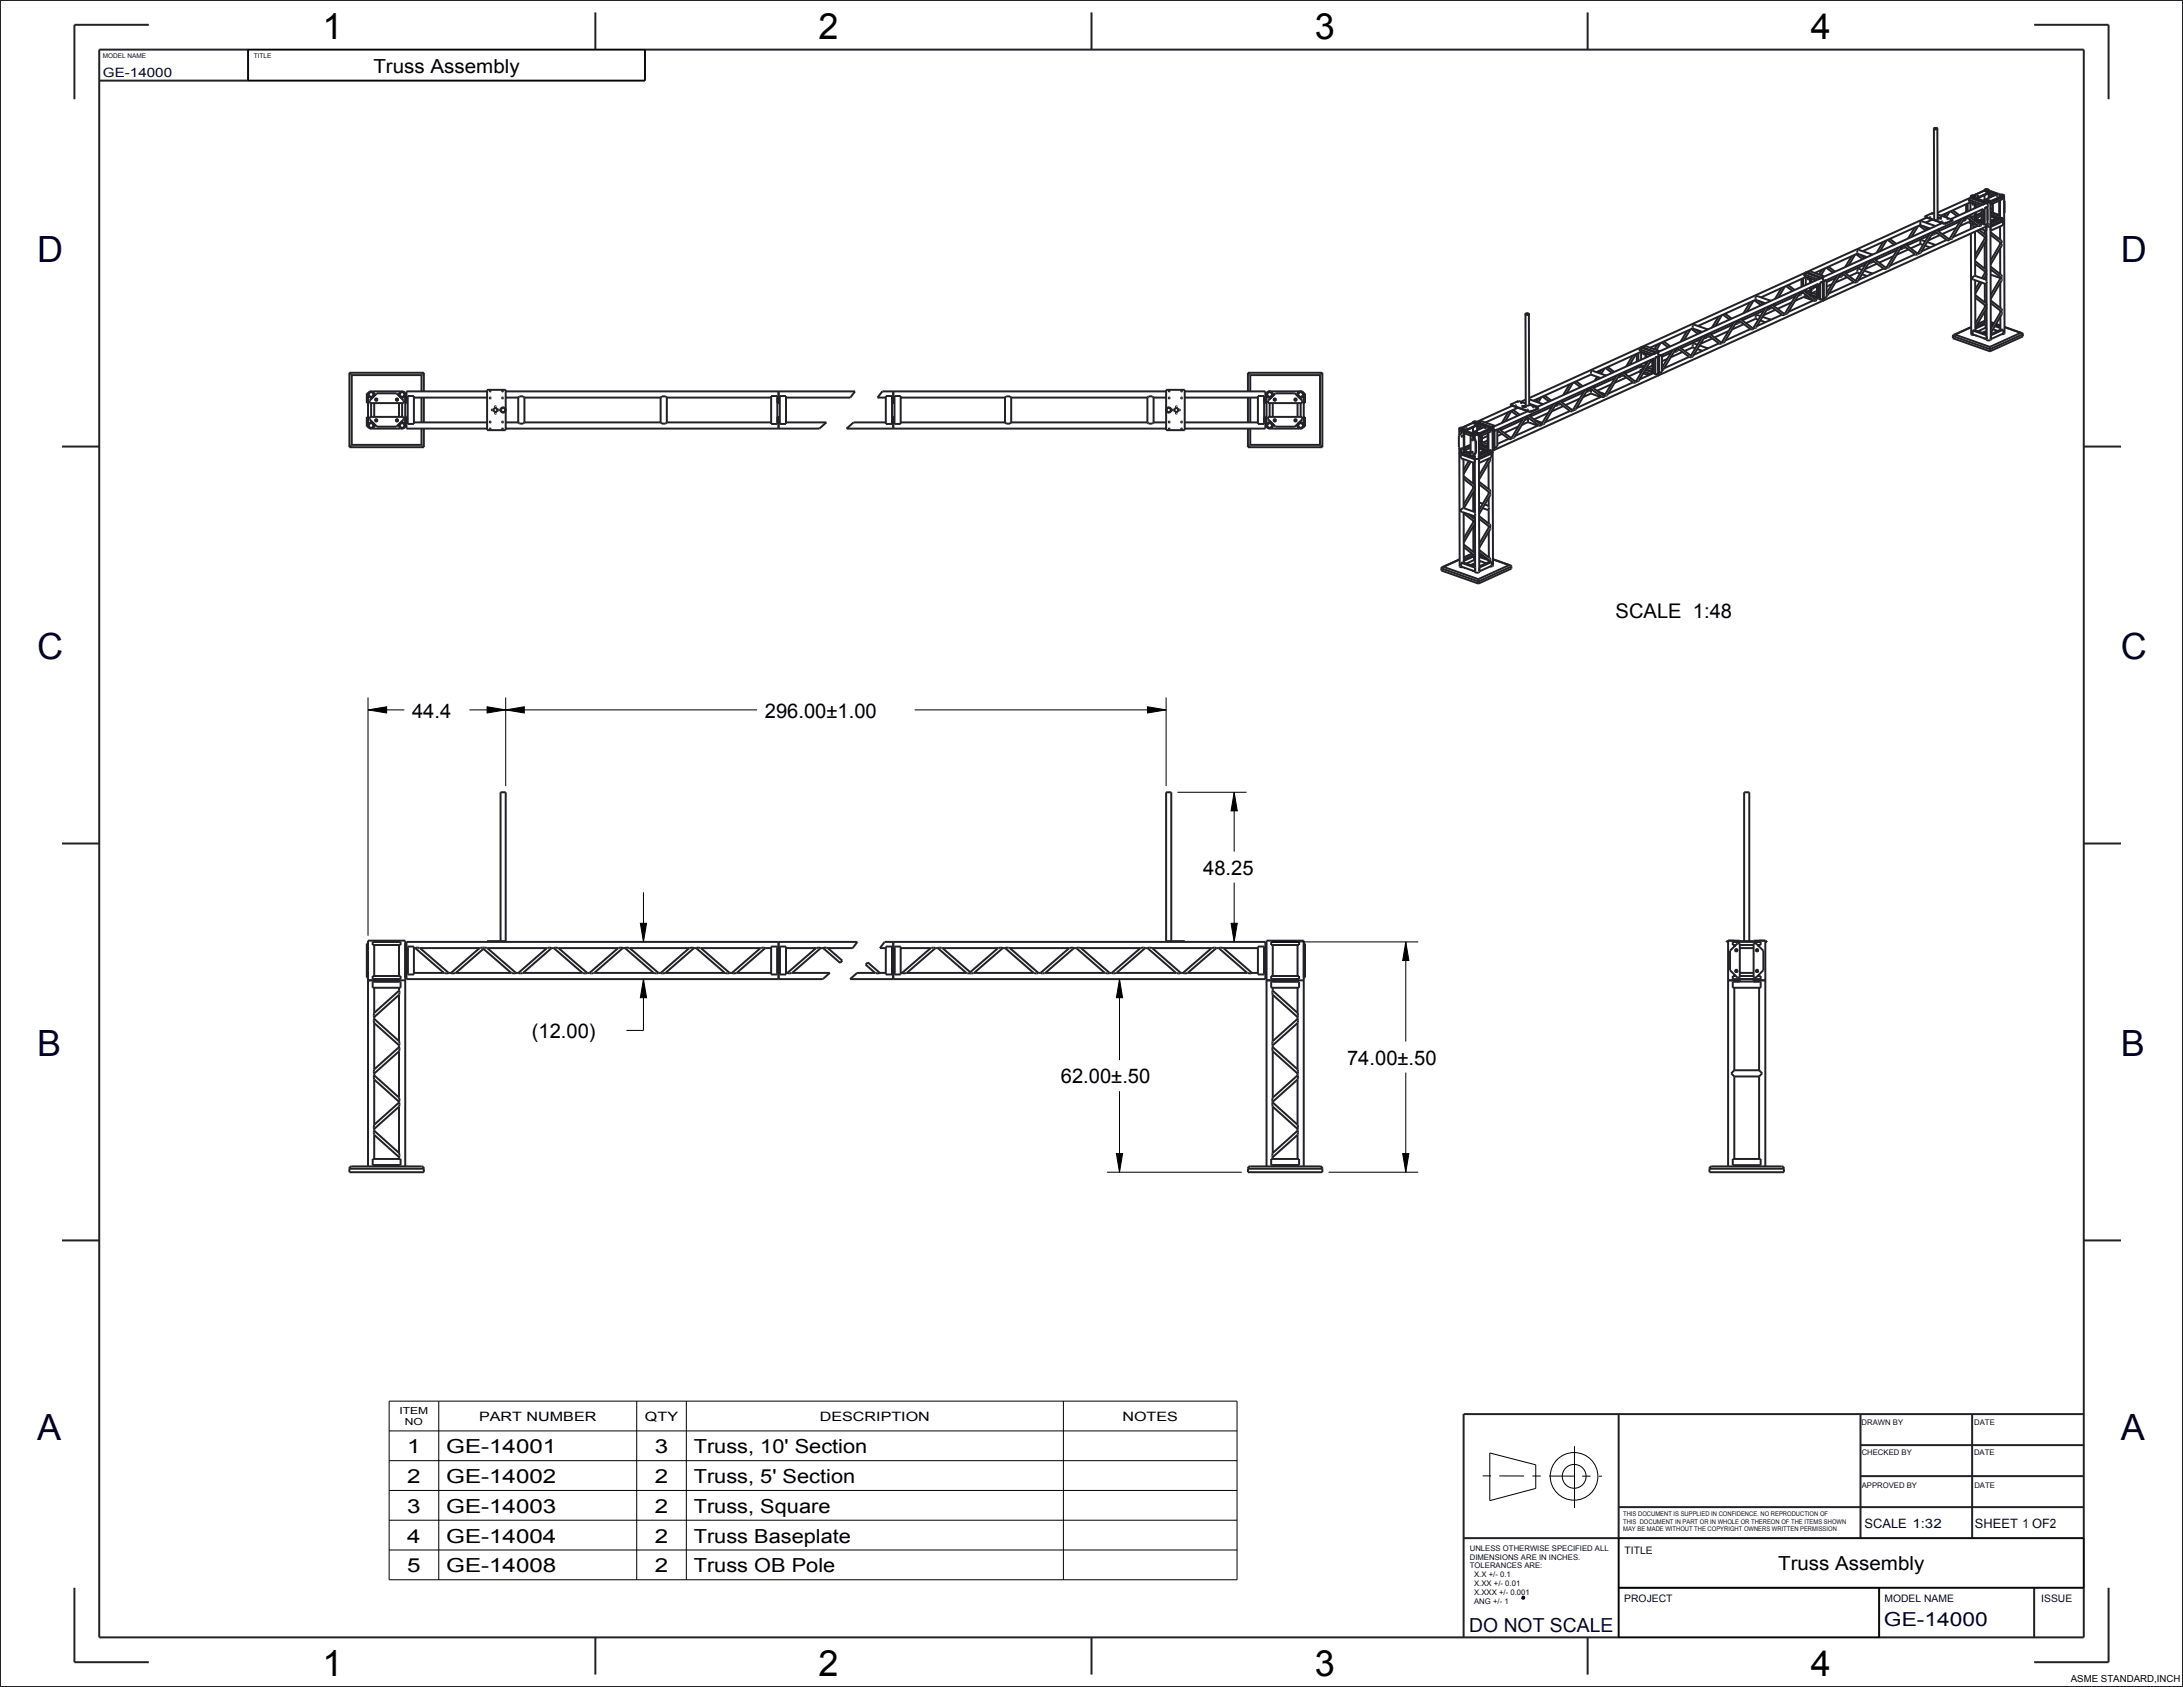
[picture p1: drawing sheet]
<svg xmlns="http://www.w3.org/2000/svg" width="559mm" height="432mm" viewBox="0 0 559 432" stroke-linecap="round" stroke-linejoin="round" font-family="sans-serif">
<defs><g id="words">
<g font-size="9.2">
<text x="82.5" y="9.9">1</text>
<text x="209.5" y="9.9">2</text>
<text x="336.5" y="9.9">3</text>
<text x="463.5" y="9.9">4</text>
<text x="82.5" y="429">1</text>
<text x="209.5" y="429">2</text>
<text x="336.5" y="429">3</text>
<text x="463.5" y="429">4</text>
</g>
<g font-size="9.2" fill="#003">
<text x="9.5" y="67.1">D</text>
<text x="542.9" y="67.1">D</text>
<text x="9.5" y="168.7">C</text>
<text x="542.9" y="168.7">C</text>
<text x="9.5" y="270.3">B</text>
<text x="542.9" y="270.3">B</text>
<text x="9.5" y="368.7">A</text>
<text x="542.9" y="368.7">A</text>
</g>
<g font-size="5.2">
<text x="413.6" y="158.1">SCALE 1:48</text>
<text x="105.5" y="183.7">44.4</text>
<text x="195.8" y="183.7">296.00±1.00</text>
<text x="308" y="223.9">48.25</text>
<text x="136.1" y="265.7">(12.00)</text>
<text x="344.8" y="272.5">74.00±.50</text>
<text x="271.6" y="277.3">62.00±.50</text>
</g>
<g font-size="5">
<text x="95.6" y="18.6">Truss Assembly</text>
<text x="104.2" y="372">1</text>
<text x="114.2" y="372">GE-14001</text>
<text x="167.6" y="372">3</text>
<text x="177.6" y="372">Truss, 10' Section</text>
<text x="104.2" y="379.6">2</text>
<text x="114.2" y="379.6">GE-14002</text>
<text x="167.6" y="379.6">2</text>
<text x="177.6" y="379.6">Truss, 5' Section</text>
<text x="104.2" y="387.2">3</text>
<text x="114.2" y="387.2">GE-14003</text>
<text x="167.6" y="387.2">2</text>
<text x="177.6" y="387.2">Truss, Square</text>
<text x="104.2" y="394.8">4</text>
<text x="114.2" y="394.8">GE-14004</text>
<text x="167.6" y="394.8">2</text>
<text x="177.6" y="394.8">Truss Baseplate</text>
<text x="455.2" y="402">Truss Assembly</text>
<text x="104.2" y="402.4">5</text>
<text x="114.2" y="402.4">GE-14008</text>
<text x="167.6" y="402.4">2</text>
<text x="177.6" y="402.4">Truss OB Pole</text>
</g>
<g font-size="5" fill="#003">
<text x="376.1" y="417.6">DO NOT SCALE</text>
<text x="482.2" y="416.2">GE-14000</text>
</g>
<g font-size="3.3" fill="#003">
<text x="26.3" y="19.8">GE-14000</text>
<text x="477.3" y="391">SCALE 1:32</text>
<text x="505.6" y="391.1">SHEET 1 OF2</text>
</g>
<g font-size="3.3">
<text x="122.6" y="363.7">PART NUMBER</text>
<text x="165.1" y="363.7">QTY</text>
<text x="209.8" y="363.7">DESCRIPTION</text>
<text x="287.3" y="363.7">NOTES</text>
</g>
<g font-size="2.6" fill="#003">
<text x="415.9" y="397.9">TITLE</text>
<text x="415.8" y="410.1">PROJECT</text>
<text x="482.4" y="410">MODEL NAME</text>
<text x="522.5" y="410.1">ISSUE</text>
</g>
<g font-size="2.5">
<text x="102.3" y="362">ITEM</text>
<text x="103.6" y="364.8">NO</text>
<text x="530.1" y="430.5">ASME STANDARD,INCH</text>
</g>
<g font-size="2" fill="#003">
<text x="476.5" y="364.7">DRAWN BY</text>
<text x="505.4" y="364.7">DATE</text>
<text x="476.5" y="372.5">CHECKED BY</text>
<text x="505.3" y="372.5">DATE</text>
<text x="476.6" y="380.8">APPROVED BY</text>
<text x="505.4" y="380.8">DATE</text>
<text x="376.2" y="396.9">UNLESS OTHERWISE SPECIFIED ALL</text>
<text x="376.2" y="399.2">DIMENSIONS ARE IN INCHES.</text>
<text x="376.2" y="401.5">TOLERANCES ARE:</text>
<text x="377.3" y="403.7">X.X +/- 0.1</text>
<text x="377.3" y="406">X.XX +/- 0.01</text>
<text x="377.3" y="408.3">X.XXX +/- 0.001</text>
<text x="377.3" y="410.6">ANG +/- 1</text>
</g>
<g font-size="1.7" fill="#003">
<text x="26.3" y="14.9">MODEL NAME</text>
<text x="65" y="14.8">TITLE</text>
<text x="415.5" y="388.1">THIS DOCUMENT IS SUPPLIED IN CONFIDENCE. NO REPRODUCTION OF</text>
<text x="415.5" y="390">THIS DOCUMENT IN PART OR IN WHOLE OR THEREON OF THE ITEMS SHOWN</text>
<text x="415.5" y="391.9">MAY BE MADE WITHOUT THE COPYRIGHT OWNERS WRITTEN PERMISSION</text>
</g>
</g></defs>
<path d="M389.6 408.8l.4-.1 .2 .4-.4 .1z" fill="none" stroke="#003" stroke-width=".51"/>
<path d="M94.2 181.7l4.8-.8v1.6zM129.4 181.7l4.8-.8v1.6zM124.7 180.9l4.7 .8-4.7 .8zM293.7 180.9l4.8 .8-4.8 .8zM315.9 202.8l.8 4.8h-1.6zM164.7 250.6l.8 4.8h-1.6zM163.9 236.3h1.6l-.8 4.8zM286.6 250.6l.8 4.8h-1.6zM315.1 236.3h1.6l-.8 4.8zM359.8 241.1l.8 4.7h-1.5zM285.8 295.3h1.6l-.8 4.7zM359.1 295.3h1.5l-.8 4.7z" fill="#000"/>
<g fill="none" stroke="#000" stroke-width=".26">
<path d="M63.5 12.7h101.6v7.9h-101.6zM94.2 178.5v61M129.4 178.5v22.7M298.5 178.5v22.7M94.2 181.7l4.8-.8v1.6zM94.2 181.7h9.3M120.2 181.7h73.6M124.7 180.9l4.7 .8-4.7 .8zM129.4 181.7l4.8-.8v1.6zM234.2 181.7h64.3M293.7 180.9l4.8 .8-4.8 .8zM301.4 202.8h17.7"/>
<path d="M315.9 202.8l.8 4.8h-1.6zM315.9 202.8v15.2M163.9 236.3h1.6l-.8 4.8zM164.7 228.4v12.7M315.1 236.3h1.6l-.8 4.8zM315.9 225.9v15.2M164.7 250.6l.8 4.8h-1.6zM164.7 250.6v13.1h-4.4M286.6 250.6l.8 4.8h-1.6zM286.6 250.6v20.8M325.5 241.1h37.5M359.8 241.1l.8 4.7h-1.5z"/>
<path d="M359.8 241.1v25.5M286.6 279.3v20.7M359.8 274.5v25.5M285.8 295.3h1.6l-.8 4.7zM359.1 295.3h1.5l-.8 4.7zM283.4 300h34.5M340.1 300h22.9M99.6 358.6h217.1v45.8h-217.1zM112.3 358.6v45.8M163 358.6v45.8M175.7 358.6v45.8M272.2 358.6v45.8"/>
<path d="M99.6 366.3h217.1M99.6 373.9h217.1M381.4 371.9l11.7 3v6.1l-11.7 3.1zM403 370.2v15.8M99.6 381.5h217.1M99.6 389.1h217.1M99.6 396.7h217.1M414.3 406.4h119.1v-12.7h-119.1v25.4h66.7v-12.7"/>
<circle cx="402.9" cy="377.9" r="6.1"/>
<circle cx="403" cy="377.9" r="3"/>
</g>
<path d="M379.5 377.8h30.6" fill="none" stroke="#000" stroke-width=".26" stroke-dasharray="2.1 2.1 6.4 2.1" stroke-linecap="butt"/>
<g fill="none" stroke="#222226" stroke-width=".51">
<path d="M0 0h558.8v431.8h-558.8zM25.4 12.7h508v406.4h-508zM38.1 6.3h-19.1v19.1M63.5 12.7v7.9M152.4 3.2v9.5M165.1 12.7v7.9h-139.7M279.4 3.2v9.5M406.4 3.2v9.5M520.7 6.3h19.1v19.1M490.1 58.2l-1.7 2.8M491 57.9l-1.7 2.8M491.3 57.7l1.6 1.3"/>
<path d="M491.5 57.6l2.6 .9M491.5 57.6v-.8l.4-.2 3.5 1.3M491.5 57.6l-14.7 6.7M492.3 57.9l1.2 .9M492.7 55.4l5.1 2M492.7 55.4l5.1 1.8M493.2 55.7l-101.8 46.2M493.9 59.7l.1 .1M494.1 59.6l-3.1 5.1M494.6 56.2l-1.7 .8M494.7 59.7l.3 .3-.6 .1M494.9 59.3l-3.3 5.4-.2 .2-.4-.2"/>
<path d="M495.1 54.6l-.3-.1-2.1 .9M495.1 59.7l-.2 .1M495.4 59.3l-.3 .4M495.4 57.9h.1M495.4 57.9l-.4 .2M495.8 58.9l3.2 2.5-.7 .1-3.1-2.4M495.8 59.6l-.3 .2-.4-.1M496 54.9l3.9 1.4M496.4 58.6l-.3 .5M496.8 57l-.3 .4M497.1 57.1l-73 33.1M497.8 57.2v.2"/>
<path d="M498.2 54.6l-.5 .9M499.1 54.2l-.9 1.5M499.3 54.1l1.7 1.2M499.9 53.8l1.7 1.3M499.9 56.3l-2.1 .9M499.9 56.3l-2.1 1.1M500.8 58.3l-3.7 1.6M501.7 56.7l-5.5 2.5M502 56.1h.1M502.2 56l-3.1 5.1M502.8 56l.3 .3-.6 .1M503 55.6l-3.3 5.5-.2 .1-.4-.1"/>
<path d="M503.3 52.3v2M503.3 55.5v.5M503.5 55.9h.1M503.5 55.9h.2M503.5 55.9l-.6 .2M503.7 52.1v2M503.7 55.8v.1M503.8 55.8l-.1 .1M503.8 55.2l3.2 2.6h-.6l-3.1-2.3M503.9 51.1l.2 .6 2.8 1M503.9 51.1l.7-.3 3.5 1.2M503.9 51.1l3.5 1.3"/>
<path d="M503.9 56.9l2.5 .9-6.5 2.9M503.9 56.8l-2.3 1.1M504.1 56.5l-.2 .3M504.1 56.5l1.1 .4M504.4 53.8v-2l-7.5 3.4M504.4 55l-.1 .6M504.4 55.3l.4 .6M504.4 55.5h.1M504.4 56.3l-.3 .2M504.5 50.2v.4M504.5 51.8h.1M504.5 55.5h.1"/>
<path d="M504.5 57.1v1.5M504.5 59.8l.1 25.7 .8 .2M504.5 51.8l-.1 .1M504.6 50.2l.5-.1 .4 .1-.6 .2zM504.8 50.8l-.5-.2-8.3 3.8M504.9 50.9v-.2l3.6 1.3M504.9 57.3v.5l.7 .3M505 52.1l.2 .2M505 52.1v.1M505 52.1h.1M505 55.4l.2 .2M505 55.4h.1"/>
<path d="M505.1 55.3h-.1M505.4 56.4l2.2 .8M505.5 52.1v1.2M505.5 54.5v1.9M505.5 50.1v-.2l.1 .9M505.5 50.2l-.5-.2-.5 .2M505.5 50.2l-.5 .2-.5-.2M505.5 50.2v.4M505.6 58.1h.1M505.6 59.3v11.3M505.6 52.2v1M505.6 50.8l.3 .1"/>
<path d="M505.6 54.4v2.1M505.8 52.2v1M505.8 54.3v2.2M505.8 56.3l1.5 .5M505.9 50.7l-.3-.1v.2M505.9 50.7v.2M506.1 50.2h.3zM506.1 56.2l.3 .1M506.6 58.8l1.7 1.3 .1 .6h-.2l-2.2-1.6M506.8 57.5h.1M507.1 58.6l1.3 .5M507.2 53.7l.1 3.4"/>
<path d="M507.3 54.4l-1.5 .7M507.3 56.1l-.6 .3M507.3 56.3l-.3 .1M507.3 56.5h-.1M507.4 52.4h.1M507.5 52.4h.1M507.6 52.3h.1M507.6 56.2v.3M507.7 57.2l-.8 .3M507.7 51.3v.2l.3 .1M507.7 51.3l.3 .1M507.7 48.9h2.1"/>
<path d="M507.9 48.8l-2.7 1.2M508 48.6v.2M508 50v1.2M508 51.4v.2M508 58.9v1M508 53.3h.1M508 53.3v4.4M508 57.7l-.3-.4-.1-3.8-40 18.2M508.1 48.6l.5-.1 .4 .1-.6 .2zM508.1 52.1h.1M508.1 52l-.7 .4M508.1 52v.1"/>
<path d="M508.3 58.1h.1M508.4 49.1h.4zM508.4 58.1l.1 13.9 .2 .5-.2 .2M508.4 58.1v1M508.4 51.6l.2 .2M508.4 51.6v.2M508.4 51.6h-.4M508.5 52h.1M508.5 58.2h.1M508.5 59h.1M508.5 59.1h-.1M508.5 57.9l.1 .1"/>
<path d="M508.5 51.6l.5-.2 .4 .2-.6 .2zM508.6 58h.1M508.6 53h.1M508.7 51.1h.4zM508.7 53l-.7 .3M508.7 53l.1 4.3-.8 .4M508.7 53.4h.1M508.7 53h.1M508.7 53l.1-.7-.5-.3-8.9 4.1M508.8 57.1l.1 .4-.2 .4-126.4 57.4M508.8 53.4h-.1M508.8 56.5h-.1"/>
<path d="M509 48.6l-.5-.2-.5 .2M509 48.6l-.5 .3-.5-.3M509 48.6v.2M509.1 49.5v1.2M509.1 48.7l.2 .1M509.2 49.6l-.1 .1M509.5 51.9v.4M509.5 51.9h.1M509.5 52.3h.1M509.5 51.6l-.5-.2-.6 .2M509.5 51.6l-.3 .2h-.6M509.5 51.6v7.4"/>
<path d="M509.5 57.3h.1M509.5 57.6h.1M509.5 54.2l2.5 .9M509.5 58.1h.1M509.5 59h.1M509.5 56.3l.2 .1M509.5 57.8l-.3 .2h-.6M509.5 58h.1M509.5 59.4l2.7 2.1 .2 .6h-.3l-2.6-2M509.5 51.9l3.2-1.5v.5l-3.2 1.5M509.5 50l.2 .3M509.6 57.2l3.1-1.4v.5l-3.1 1.4"/>
<path d="M509.6 58.1l-.1 28.9-.5 .1-.4-.1v-1.2M509.6 55.4l1.3 .5M509.6 55l-.1 .1M509.7 53.5l-.2-.2 .2 .2-.2 .1M509.8 51.4h-1.8M509.8 51.4v.2M509.8 51.6h-.3M509.8 57.6v.2M509.8 57.8h-.3M509.8 48.9l-3.9 1.8M509.8 48.9v.2l-3.9 1.8M509.8 49l1.7 .6"/>
<path d="M509.8 55.2l1.5 .5M509.8 55.1v.2l-.3 .2M509.8 55.1l-.3 .2M510 49.8v.5M510 52.2v2.2M510.1 49.9v.3M510.1 52.1v2.3M511.1 50l.3 .1zM511.4 55.7l-1.9 .8M511.4 56l-.3 .1h.1M511.7 51.4v3.6M511.9 49.7l.3 .2"/>
<path d="M511.9 50l.2 .2M511.9 50v.2M512 51.3v4.5M512 58v3.3M512 50.4l-.1-.7-.3-.1-3.9 1.7M512 50.4l-2.2 1M512 50.4v.2l-2.2 1M512 56.6v.2l-2.2 1M512.1 50l.5-.1 .3 .1-.5 .2zM512.1 56.6h.6M512.3 56.4l.7-.2zM512.7 56.6l-3.1 1.5"/>
<path d="M512.7 56.6v1l-3.2 1.4M513 50l-.5-.2-.6 .2M513 50l-.3 .2h-.6M513 50l.1 35.3-.7 .2M513 51.3l.1 .1M513 56.3h.1M513 56.2h.1M513.1 51.4l-.1 .1M513.1 51.4v3.1M513.1 54.5h-.1M513.1 54.5l-.1 .1M448 77.4l-1.7 2.8"/>
<path d="M448.8 77l-1.7 2.8M449.1 76.9l1.7 1.2M449.4 76.7l2.5 .9M449.4 76.7v-.7l.3-.2 3.6 1.2M449.4 76.7l-14.8 6.7M450.2 77l1.1 .9M451.5 79.5l-5.5 2.5M451.8 78.9h.1M451.9 78.8l-3 5.1M452.6 78.8l.3 .3-.6 .1M452.8 78.4l-3.3 5.5-.3 .1-.3-.1M453 78.8l-.3 .1"/>
<path d="M453.2 78.4l-.2 .4M453.3 77h.1M453.3 77l-.4 .2M453.6 78l3.2 2.6h-.6l-3.1-2.3M453.7 78.7l-.3 .2-.4-.1M454.2 77.7l-.3 .6M454.4 79.3l-3 1.4M456.1 73.7l-1.7 2.8M456.9 73.3l-1.7 2.8M457.2 73.2l1.7 1.3M457.7 73l1.7 1.2M458.6 77.4l-3.6 1.7"/>
<path d="M459.6 75.8l-5.6 2.5M459.8 75.2l.1 .1M460.6 75.1l.3 .4-.5 .1M460.9 74.7l-3.3 5.5h-.7l3.1-5.1M461.1 71.4v2M461.3 75h.1M461.3 75h.2M461.3 75l-.5 .3M461.5 71.2v2.1M461.5 74.9v.1M461.6 75h-.1M461.7 74.4l3.2 2.5h-.6l-3.2-2.3v.5"/>
<path d="M461.7 70.2l.2 .6 2.9 1M461.7 70.2l.7-.3 3.6 1.3M461.7 70.2l3.6 1.3M461.7 76l2.5 .9M461.9 75.6l-.1 .4-2.3 1M461.9 75.6l1.1 .4M462.2 69.8l.4 .2M462.2 72.9l.1-2-11.5 5.2M462.2 74.1v.6M462.2 74.5l.4 .6M462.3 75.5l-.4 .1M462.3 74.6h.1"/>
<path d="M462.4 70.9l-.2 .2M462.7 69.8l.1 .3M462.7 69.8l.7-.3 3.6 1.2M462.7 69.8l3.6 1.2M462.9 71.3h.1M462.9 71.3l.1 .2M462.9 74.5h.1M462.9 74.5l.1 .2M463.2 75.5l2.3 .8-.7 .4M463.3 71.3v1.1M463.3 73.6v2M463.5 71.3v1.1"/>
<path d="M463.5 73.5v2.1M463.6 71.4v.9M463.6 73.5v2.2M463.6 75.4l1.5 .6M463.6 74.9h.1M463.6 74.9l1.5 .5M463.7 73.4l-.1 .2M464.2 76.9l-6.4 2.9M464.6 73l-.7 1.1-.3 .1M464.7 76.6h.1M464.7 71.8h.1M465.1 72.8v3.4"/>
<path d="M465.1 73.3l-.9 .4M465.1 74.5l-1.2 .5M465.3 71.5v.1M465.3 71.6h.1M465.3 71.5h.1M465.5 75.4h.1M465.5 75.4v.3M465.5 71.5h.1M465.9 72.4h.1M465.9 76.8l-.4-.4v-3.8l-40.8 18.5M465.9 71.3h.1M466 71.2l-.7 .3"/>
<path d="M466 71.2h.1M466.1 71.2l.5 .3v.6M466.3 71v.1M466.3 71.1h-.1M466.3 71.1h.1M466.4 69l-.8 1.3M466.5 71h.1M466.6 72.1l-.8 .3 .1 4.4M466.6 72.1v4.4l-.7 .3M466.6 72.1h-.1M466.6 72.5v.1M466.6 72.1h.1"/>
<path d="M466.6 76l.3 .3M466.6 76.2l.1 .5-.1 .3M466.6 72.6h.1M466.6 72.6v3M466.8 72h.1M466.9 71.9h.1M466.9 72v4.3M466.9 70.8h.1M467 70.7l-.7 .3M467 70.7v.1M467.2 68.6l-1.1 1.8M467.5 71.7h.1"/>
<path d="M467.5 68.5l1.7 1.3M467.5 71.6l.1 .1M467.6 71.7l-.8 .3M467.6 71.7v4.3l-.7 .3M468 68.3l1.7 1.2M469 72.7l-1.4 .6M469.9 71.1l-2.3 1.1M470.2 70.5v.1M470.3 70.4l-2.7 4.6M470.9 70.4l.4 .4M471.2 70l-3.3 5.5-.3 .1M471.3 70.8l-.6 .1"/>
<path d="M471.3 70l-.3 .5M471.5 69.9l3.1 2.4 .6-.1M471.8 70.2l-.5 .6M471.9 70.2l-.1 .1M472 69.7l3.2 2.5M472.2 69.6l-.1 .1M472.8 71l-3 1.3M474 65.6l-1.7 2.8M474.5 72.2l-6.4 2.9M474.9 65.2l-1.7 2.8M475.1 65.1l1.7 1.2M475.4 64.9h.1"/>
<path d="M475.4 64.9v-.7l.3-.3 3.6 1.3M475.4 64.9l-10.9 5M475.4 69.8l.7 .2M475.4 69.8l-2 .9M475.4 64.9l2.5 .9M476.2 65.2l1.2 .9M476.6 70.2l1.3 .5M476.7 69.1l-1.1-.3-.2 .2v.8M477.2 69.3l2.1 .7M477.5 67.7l-5.1 2.3M477.8 67l.1 .1M478 67l-3 4.9"/>
<path d="M478.6 67l.3 .3-.6 .1M478.8 66.6l-3.3 5.4-.3 .2M479 67l-.2 .1M479.2 66.6l-.2 .4M479.3 65.2h.1M479.3 65.2l-.4 .2M479.3 70h.1M479.3 70l-.4 .2M479.6 66.2l3.2 2.5-.6 .1-3.1-2.3M479.7 66.9l-.3 .2-.4-.1M480.3 65.9l-.4 .5M480.5 67.5l-3.1 1.4"/>
<path d="M482.1 61.9l-1.7 2.8M482.2 68.8l-6.5 2.9M482.9 61.5l-1.7 2.8M482.9 68.4l-.2 .1M483.2 61.4l1.7 1.3M483.7 61.1l1.7 1.3M484.6 65.6l-3.6 1.6M485.6 64l-5.6 2.5M485.8 63.4l.1 .1M486 63.3l-3.1 5.1M486.6 63.3l.4 .4-.6 .1M486.9 62.9l-3.3 5.5-.3 .1-.4-.1"/>
<path d="M487.1 63.3l-.3 .1M487.3 62.9l-.2 .4M487.7 62.5l3.2 2.6h-.6l-3.2-2.3M487.7 63.2l-.2 .3-.4-.2M488.3 62.3l-.3 .5M488.5 63.8l-3 1.4M490.2 65.1l-6.4 2.9M491 64.7l-.2 .1M491.6 62.5l.6 .2M491.6 62.5l-2.5 1.1M492.8 62.9l1.3 .4M492.8 61.8l-1.1-.3-.1 .2v.8"/>
<path d="M493.3 62l2.1 .7M493.7 60.3l-5.6 2.6M495.4 62.7h.1M495.4 62.7l-.4 .2M496.6 60.2l-3 1.3M498.3 61.4l-6.4 2.9M499.1 61.1l-.3 .1M505.5 70.6l-.2 .1a.39 .39 0 0 0-.4 .2 .39 .39 0 0 0 0 .5l3.6 1.3M505.5 70.6h.1M505.6 65.3l2.5-4.3 .2 .1 .1 .4-2.8 4.8M505.6 66.8l2.7 2.2 .2 .3M505.6 70.6l2.9 1"/>
<path d="M505.6 67.5l2.7 2.1M505.6 71.7v12.9M505.6 75.5l2.7 2.1 .2 .5-.3 .1-2.6-2M506.8 72.1l-1.2 2M507.3 72.3l-1.7 2.9M507.3 71.2l.9-1.3 .3 .4-.7 1.1M508 60.6v.5M508 62.2l.1 6.6M508.1 69.4v.6M508.1 71v.5M508.1 72.6v4.8M508.1 78.1v.5"/>
<path d="M508.1 79.7v3.1M508.3 69.6l.2 .2M508.5 69.4l-.2 .2M508.5 69.3h.1M508.5 72.7l.1 13.1M509.5 66.7l2.5-4.3 .2 .1 .2 .4-2.9 4.8M509.5 68.2l2.8 2.2 .1 .4-.2 .2M509.5 68.9l2.6 2M509.5 69.2l.6 .2M509.6 70.3l2.4 .9M509.6 75.5l2.5-4.2h.2l.1 .5-2.8 4.7M509.6 76.9l2.7 2.1 .1 .5-.2 .1-2.6-2"/>
<path d="M511.7 69.9l.3 .1M512 62v.5M512 63.6v6.6M512 71.1v.3M512 72.4v6.4M512 79.5v.5M512.2 71h.1M512.2 71l-.2 .1M89.4 95.4h.1M89.4 95.4v19.1M89.4 95.4h19.1M89.5 95.4l.5 .6"/>
<path d="M90 96v17.9M90 96h17.9M107.9 96v4.2M108.5 95.4l-.6 .6M108.5 95.4h.1M108.5 95.4v4.8M124.7 99.8h4.7v10.3h-4.7zM298.5 99.8h4.8v10.3h-4.8zM319.4 95.4h.1M319.4 95.4v4.8M319.4 95.4h19.1M319.5 95.4l.5 .6"/>
<path d="M320 96h17.9M320 96v4.2M337.9 96v17.9M338.5 95.4l-.6 .6M338.5 95.4h.1M338.5 95.4v19.1M401.8 98.3l-1.7 2.8M402.7 98l-1.7 2.8M402.9 97.8l1.7 1.3M403.5 97.6l1.7 1.3M405.6 99.8l.1 .1M405.8 99.7l-3.1 5.1"/>
<path d="M406.4 99.8l.3 .3-.6 .1M406.6 99.4l-3.3 5.4-.2 .2-.4-.2M406.8 99.8l-.3 .1M406.8 99.8l.5 .1M407 99.4l-.2 .4M407.2 95.9h.1M407.2 95.9v-.8l.4-.2 3.5 1.2M407.2 95.9l-14.7 6.7M407.3 95.9l2.5 .9M407.3 99.9v.8M407.4 99l3.2 2.5-.6 .1-3.1-2.4M407.4 99.8l-.1 .1"/>
<path d="M407.4 99.7v.1M407.5 99.7l-.1 .1M408.1 98.7l-.4 .5M408.8 96.4l-.6 1.1M409.3 96.6l-.3 .5M409.9 94.7l-.5 .8M410.7 94.3l-.8 1.4M411 94.2l1.7 1.2M411.1 96.1h.1M411.1 96.1l-.4 .2M411.5 93.9l1.7 1.3M412.5 98.4l-3.7 1.6"/>
<path d="M413.4 96.8l-5.6 2.5M413.6 96.2h.1M413.8 96.1l-3 5.1M414.4 96.1l.4 .3-.6 .1M414.7 95.7l-3.3 5.5h-.6M414.9 96.1l-.3 .1M414.9 95.6l3.2 2.3h.5l.1-.2M415.1 95.7l-.2 .4M415.5 95.3l3.2 2.4M415.5 96.1l-.2 .1-.4-.1M415.5 96v.1M416.1 95l-.3 .6"/>
<path d="M416.3 96.6l-3 1.4M417.9 91l-1.6 2.8M418 97.9l-6.4 2.9M418.8 90.6l-1.7 2.8M418.8 97.5l-.2 .1M419 90.5v2.1M419 93.7v.5M419.4 90.4v2M419.4 93.6v.6M419.4 94.2l-3.5 1.4M419.6 89.4l.2 .5 2.8 1M419.6 89.4l.7-.3 3.5 1.2"/>
<path d="M419.6 89.4l3.5 1.2M419.6 95.1l.5 .3M419.6 95.1l-2.7 1.3M419.6 95.1h.1M419.8 94.8l-.2 .3M419.8 94.8l.6 .2M420 88.9l.5 .2zM420.1 90v2.1M420.1 93.2v.6l-.7 .4M420.1 93.6l.5 .9-.8 .3M420.1 90l-11.5 5.2M420.2 93.7v.1"/>
<path d="M420.2 93.7h.1M420.2 90.1l-.1 .1M420.6 88.9l.1 .3M420.6 88.9l.7-.3 3.5 1.3-31.5 14.3M420.6 88.9l3.5 1.3M420.6 95.6l1.4 .5M420.7 90.4h.1M420.7 90.4l.2 .2M420.7 93.6l.1 .1M420.7 93.6l.2 .3M420.7 93.6h.1M420.8 93.6h.1"/>
<path d="M420.9 95.2l1.7 .6M421.1 94.7l2.2 .8-3.6 1.6M421.2 90.4v1.2M421.2 92.7v.9M421.2 94.6v.1M421.3 90.5v1M421.3 92.7v.7M421.3 94.4v.4M421.5 90.5v1M421.5 92.6v.5M421.5 94.1v.7M421.5 94.6l1.5 .5"/>
<path d="M421.5 94l1.5 .5M421.6 92.6l-.1 .1M421.9 92.4l-3.1 5.1M422.6 90.9l-.1 .1M422.7 92l-3.2 5.5h-.7M422.9 91.9l.1 3.4M423 92.4l-.7 .3M423 93.6l-1.2 .5M423.1 90.6v.1M423.2 90.7h.1M423.3 94.5h.1M423.3 94.5v.3"/>
<path d="M423.3 91.8l.1 3.7 .3 .4M423.3 90.6h.1M423.6 91.7l-41.1 18.5M423.6 91.7h.1M423.7 91.5l-.1 .2M423.7 91.5v.1M423.7 91.5h.1M423.7 91.6v4.3M423.8 90.4h.1M423.8 90.3v.1M423.8 90.3l-.7 .3M424 90.3l.4 .1 .2 .5"/>
<path d="M424 90.3h.1M424.1 90.2h.1M424.1 90.2v.1M424.2 90.2h.1M424.2 88.2l-.7 1.2M424.3 90.1v.1M424.3 91.2v.1M424.3 91.2h.1M424.4 91.2l-.7 .3M424.4 91.2h.1M424.4 96.1h.1M424.4 91.2l.1 4.4-.8 .3"/>
<path d="M424.4 91.7h.1M424.4 91.3h.1M424.4 95.2l.3 .3M424.5 95.4l.1 .4-.2 .3M424.5 94.7l-.1 .1M424.6 90.9l-.2 .4M424.7 91.1h.1M424.7 91.1v4.4M424.7 91.1l.7-.3v4.4l-.7 .3M424.8 89.9v.1M424.8 89.9h.1M425.1 87.8l-1.1 1.8"/>
<path d="M425.3 90.8h.1M425.3 87.7l1.7 1.2M425.9 87.4l1.7 1.3M426.8 91.9l-1.4 .6M427.8 90.3l-2.4 1M428 89.6l.1 .1M428.2 89.6l-2.8 4.5M428.8 89.6l.3 .3M429 89.2l-3.2 5.4-.4 .2M429.1 89.9l-.6 .1M429.2 89.1l-.3 .5M429.3 89.1l3.1 2.3 .7-.1"/>
<path d="M429.7 89.3l-.6 .6M429.7 89.4h-.1M429.9 88.8l3.2 2.5M430 88.7v.2M430.7 90.1l-3 1.4M431.9 84.7l-1.7 2.8M432.4 91.4l-6.4 2.9M432.7 84.3l-1.7 2.8M433 84.2l1.7 1.3M433.3 84.1l2.5 .9M433.3 84.1v-.8l.3-.2 3.5 1.2M433.3 84.1l-10.9 4.9"/>
<path d="M433.3 88.9l.7 .3M433.3 88.9l-2.1 .9M434.1 84.4l1.1 .8M434.5 89.3l1.3 .5M434.5 88.2l-1-.2-.2 .1v.8M435 88.4l2.1 .8M435.4 86.8l-5.1 2.3M435.6 86.2h.1M435.8 86.1l-3 4.9M436.4 86.1l.3 .4-.5 .1M436.7 85.7l-3.3 5.5-.3 .1M436.8 86.1l-.2 .1"/>
<path d="M437.1 85.7l-.3 .4M437.1 84.3h.1M437.1 84.3l-.4 .2M437.1 89.2h.1M437.1 89.2l-.3 .2M437.5 85.3l3.2 2.6h-.6l-3.2-2.3M437.5 86l-.2 .3-.5-.2M438.1 85.1l-.3 .5M438.3 86.6l-3 1.4M439.9 81l-1.7 2.8M440 87.9l-6.4 2.9M440.8 80.7l-1.7 2.8"/>
<path d="M440.8 87.5l-.2 .1M441 80.5l1.7 1.3M441.6 80.3l1.7 1.2M442.5 84.7l-3.6 1.7M443.5 83.1l-5.6 2.6M443.7 82.5l.1 .1M443.9 82.4l-3.1 5.1M444.5 82.4l.3 .4-.6 .1M444.7 82.1l-3.3 5.4-.2 .2-.4-.2M444.9 82.5l-.2 .1M445.2 82.1l-.3 .4M445.5 81.7l3.3 2.5-.7 .1-3.1-2.4"/>
<path d="M445.6 82.4l-.3 .2-.4-.1M446.2 81.4l-.3 .5M446.4 83l-3.1 1.3M448.1 84.2l-6.4 2.9M448.9 83.9l-.3 .1M449.4 81.6h.1M449.4 81.6l-2.5 1.1M449.4 81.6l.7 .2M450.6 82l1.3 .5M450.7 80.9l-1.1-.3-.2 .2v.8M451.2 81.1l2.1 .7M453.3 81.8v.1"/>
<path d="M453.3 81.8l-.4 .2M456.1 80.6l-6.4 2.9M456.9 80.2l-.2 .1M499.9 86v.6l9.5 3.3M499.9 86l9.5 3.4M500.1 85.7l-.2 .3M500.4 85.6l-.3 .1M500.4 85.6l9 3.2M504.6 83.7l-4.5 2M504.6 83.8l-4.2 1.8M505 84.6v1l3.5 1.2M505 84.6l3.5 1.3"/>
<path d="M505 84.6l.5-.1 3 1.1M505 84.6h.1M505.7 85.8l.3 .2M506 85.9v.1M506.1 86h-.1M507.8 86.6l.3 .1M508.1 82.1l-2 .9M508.1 82.2l-2 .9M508.1 82.7l-2.5 1.1 2.9-4.8v-.3l-.3-.2-2.6 4.3M508.1 82.8l.2 .1M508.1 86.7h.1M508.1 84h.1"/>
<path d="M508.2 86.7h-.1M508.3 82.9l-2.7 1.2M508.3 82.9v1l-2 .9M508.5 85.9v.9M508.5 84h-.4M508.5 84.2v.1M508.5 84.7l-1.1 .5M508.5 84.9l-.8 .4M508.6 85.8l-.1 .1M508.6 85.9h.1M508.6 86.7h.1M508.6 86.8h-.1"/>
<path d="M509.4 88.8v.6M509.4 89.4v.5M509.6 82.4l.8 .3M509.6 85.9h.1M509.6 82.5l.8 .3M509.6 82.8l.6 .3M509.6 83.1l.5 .2M509.6 86.7h.1M509.6 86.8h.1M509.6 84.1h.1M509.6 84.2l2.5-4.3 .2 .1 .1 .4-2.8 4.8M509.6 85.8h.1"/>
<path d="M509.6 85.8v1M510.1 84.3l1.3 .4M510.6 83.5l1.5 .5M510.8 83.2l1.3 .5M512 81.1l.1 3.3M512.1 83.3l-1.2-.3 1.2 .4M512.8 84.4l-.6-.1-2.6 1.2M512.8 84.4l-3.2 1.4M512.8 84.4v1l-3.2 1.4M513.1 83.7l4.4 1.5M513.1 83.7l4.2 1.5M517.3 85.2h.2"/>
<path d="M517.3 85.2l-7.9 3.6M517.5 85.2l.3 .4M517.8 85.6l-8.4 3.8M517.8 85.6v.5l-8.4 3.8M15.9 114.3h9.5M89.4 114.5h19.1M89.5 114.5h-.1M90 113.9l-.5 .6M90 113.9h17.9M93.9 107.3h.3M93.9 102.6h.3M94.2 106.7h-.3v2.5h.3v-.2"/>
<path d="M94.2 100.9v-.2h-.3v2.5h.3M94.2 101.1v7.7M94.6 102.6l1.9-1.9h5l1.8 1.9v.6h-8.7zM94.6 106.7h8.7v.6l-1.8 1.9h-5l-1.9-1.9zM95.4 109.7h7.1M95.4 100.2h7.1M95.7 108.5h.1M95.7 101.4h.1M95.8 103.2v3.5M102.1 103.2v3.5M102.2 108.5h.1M102.2 101.4h.1"/>
<path d="M103.7 107.3h.7M103.7 106.7h.7M104 108.1h.4M104 101.8h.4M104 100.7h-.3v8.5h.3M104 106.7v3h20.7M104.4 103.2h-.7M104.4 102.6h-.7M104.4 101.4h1.6v7.1h-1.6zM106 108.1h18.7M106 101.8h18.7M107.9 101.8v6.3"/>
<path d="M107.9 109.7v4.2M107.9 113.9l.6 .6M108.5 114.5h.1M108.5 101.8v6.3M108.5 109.7v4.8M124.7 100.2h-20.7v3M125.4 108.1h.1M125.4 100.2h.1M125.4 109.7h.1M125.4 101.8h.1M128.6 100.2h.1M128.6 109.7h.1"/>
<path d="M128.6 108.1h.1M128.6 101.8h.1M129.4 108.1h3.3M129.4 101.8h3.3M129.4 100.2h89.5l-1.2 1.6h-16.5M132.7 101.8v6.3M132.7 101.8l.3-.3h.9l.3 .3M132.7 108.1l.3 .3h.9l.3-.3M134.2 101.8v6.3M134.2 108.1h34.9M134.2 101.8h34.9M169.1 108.1l.3 .3h1l.3-.3"/>
<path d="M169.1 101.8l.3-.3h1l.3 .3M169.1 101.8v6.3M170.7 108.1h26.7M170.7 101.8h26.7M170.7 101.8v6.3M197.4 101.4h1.6v7.1h-1.6zM199 108.1h.6M199 101.8h.6M199 107.3h.6M199 106.7h.6M199 103.2h.6M199 102.6h.6"/>
<path d="M199.3 100.2v3M199.3 106.7v3M199.6 101.4h1.6v7.1h-1.6zM201.2 108.1h10.3l-1.8 1.6h-80.3M226.7 101.4h1.6v7.1h-1.6zM226.7 108.1h-8.2l-1.8 1.6h81.8M228.3 108.1h.7M228.3 101.8h.7M228.3 107.3h.7M228.3 106.7h.7M228.3 103.2h.7M228.3 102.6h.7"/>
<path d="M228.6 100.2l.1 3M228.7 106.7v3M229 101.4h1.6v7.1h-1.6zM230.6 108.1h26.7M230.6 101.8h26.7M257.3 108.1l.3 .3h.9l.3-.3M257.3 101.8l.3-.3h.9l.3 .3M257.3 101.8v6.3M258.8 108.1h34.9M258.8 101.8h34.9M258.8 101.8v6.3M293.7 108.1l.3 .3h1l.3-.3"/>
<path d="M293.7 101.8l.3-.3h1l.3 .3M293.7 101.8v6.3M295.3 108.1h3.2M295.3 101.8h3.2M295.3 101.8v6.3M298.5 100.2h-72.7l-1.2 1.6h2.1M299.3 109.7h.1M299.3 100.2h.1M299.3 101.8h.1M299.3 108.1h.1M302.4 109.7h.1M302.4 101.8h.1"/>
<path d="M302.4 108.1h.1M302.4 100.2h.1M303.3 100.2h20.6v3M303.3 108.1h18.7M303.3 101.8h18.7M319.4 101.8v6.3M319.4 109.7v4.8M319.4 114.5h19.1M319.5 114.5h-.1M320 113.9h17.9M320 113.9l-.5 .6M320 101.8v6.3"/>
<path d="M320 109.7v4.2M322 101.4h1.6v7.1h-1.6zM323.6 108.1h.3M323.6 101.8h.3M323.6 101.8v1.4h.6M323.6 102.6h.6M323.9 106.7v3h-20.6M323.9 100.7h.3v.2M324.2 106.7h-.6v1.4M324.2 107.3h-.6M324.2 101.1v7.7M324.2 109v.2h-.3"/>
<path d="M324.6 106.7h8.8v.6l-1.9 1.9h-5l-1.9-1.9zM324.6 102.6l1.9-1.9h5l1.9 1.9v.6h-8.8zM325 108.1l.6 .3M325.4 109.7h7.1M325.4 100.2h7.1M325.4 100.3a.79 .79 0 0 0-1 .2M325.7 108.5h.1M325.7 101.4h.1M325.8 103.2v3.5M332.1 103.2v3.5M332.2 101.4h.1M332.2 108.5h.1"/>
<path d="M332.5 100.3a.79 .79 0 0 1 1.1 .2M332.9 108.1l-.6 .3M333.7 103.2h.4v-2.5h-.4v8.5h.4v-2.5h-.4M333.7 107.3h.4M333.7 102.6h.4M337.9 113.9l.6 .6M338.5 114.5h.1M373.5 109.7l.2 .1M373.5 109.7v1.6M373.6 114.6v30.4l.8 .2M373.6 115.9h.1M373.6 115.9l.1 .1"/>
<path d="M373.6 109.6l.6-.1 .3 .2-.6 .2zM373.7 116h.1M373.8 116l.5 .1M373.9 116.3v1l3.6 1.2M373.9 116.3l3.6 1.3M374.1 115.5l-.2-.1v.5l3.6 1.3M374.2 111.5l.2 .2M374.2 111.4h.1M374.3 114.7l.1 .3M374.3 110.7l-.4-.1v-.5l3.6 1.3v1M374.4 110.6l-1 .8v3.1l1 1.5 .3 .1M374.4 110.6l.3 .1"/>
<path d="M374.4 110.6l.4 .1M374.6 109.5v-.2l.1 .9M374.6 109.7l-.5-.2-.6 .2M374.6 109.7l-.3 .2-.6-.1M374.6 109.7v.4M374.6 116.2v.1M374.6 117.5l.1 12.5M374.7 116.2v.2M374.7 110.7v5.4M374.7 116.3h-.8M374.7 110.2l.3 .1M374.7 116.2h.1"/>
<path d="M374.7 116.2l.4 .1M374.7 116.4l.3 .1M374.8 110.7v5.3l-.1 .1M374.8 110.7h-.1M374.8 110.9l1.6 .6M374.8 115.8l1.7 .5M375 110.2l-.3-.2v.2M375 110.2v.1M375 110.2l3.9-1.8v.2l-3.9 1.7M375 116.3v.2M375.1 109.7h.1M375.2 109.6l.3 .1z"/>
<path d="M375.2 116.5l1.6 .5M375.2 115.6l.3 .1M375.3 116.4l-.3 .1M375.4 116.4l-.1 .1M376 118l-1.4 2.3M376.4 111.3l.1 5.4 .3 .1M376.4 111.3l.3 .1M376.4 111.3l.5 .1M376.4 113.8l-1.6 .7M376.5 115.5l-.7 .3M376.5 115.7l-.5 .2M376.5 115.9l-.2 .1"/>
<path d="M376.5 116h-.1M376.5 118.2l-1.9 3.2M376.7 116.9l-.1 .1M376.7 111.4l1 1.5M376.7 110.8v.2l.4 .1M376.7 110.8l.4 .1M376.8 116.9v.3l.3 .1M376.8 117l.4 .1M376.9 111.4l.9 1.5M376.9 111.4h-.2M376.9 112.4l.1 .3M376.9 115.7l.1 .2"/>
<path d="M376.9 115.7h.1M377 115.7l-.1 .1M377 108.2l-2.8 1.3M377 108.1v.2M377.1 109.4v1.2M377.1 110.9v.2M377.1 117v.3M377.1 118.4v5.4M377.1 111.7l.4 .1M377.1 116.6l.4 .1v.8M377.2 108l.5-.1 .3 .2-.5 .2zM377.4 117.3h.1"/>
<path d="M377.5 116.2v.2M377.5 108.6h.3zM377.5 117.6v.9M377.5 111.1l.2 .1M377.5 111.1v.2M377.5 116.4h.1M377.5 111.1h-.4M377.5 116.2v.4M377.5 117.3h-.4M377.5 117.3h.1M377.5 117.5h.1M377.5 117.3l.2 .1"/>
<path d="M377.5 111.4h.1M377.5 111.8h.1M377.5 117.1h.1M377.5 116.7h.1M377.5 117.1v.1M377.5 117.5l.1 14 .1 .5-.1 .2M377.5 117.5v.1M377.5 118.4h.1M377.5 118.4v.1M377.5 118.5h.1M377.6 111l.5-.1 .4 .2-.6 .2zM377.7 117.4h.1"/>
<path d="M377.7 112.9v3.1M377.7 116l-.9 .8M377.8 110.6h.3zM377.8 112.9v3M377.8 112.9h-.1M377.8 115.9l-1 .9M377.8 115.9l-.1 .1M378.1 108.1l.2 .2M378.1 108.1l-.5-.2-.6 .2M378.1 108.1l-.5 .2-.6-.2M378.1 108.1v.2M378.1 108.2l.3 .1"/>
<path d="M378.1 109v1.2M378.1 109h.2l-.2 .2M378.2 109v.1M378.4 108.1l.1 .2M378.4 108.1l3.6 1.2M378.4 108.1l.7-.4 3.6 1.3M378.5 111.4h.1M378.5 111.7h.1M378.6 111.1l-.6-.2-.5 .2M378.6 111.1l-.4 .2-.5-.1M378.6 111.1l-.1 .7M378.6 108.3l1.9 .7"/>
<path d="M378.6 108.3h-1.8M378.6 112.7l.1 .2-.1 .1M378.6 116.6v.1M378.6 113.7l2.4 .8M378.6 117.5h.1M378.6 117.6h.1M378.6 117.1h.1M378.6 115.8l.2 .1M378.6 117.3l-.9 .1M378.6 117.3h.1M378.6 117.2h.1M378.6 109.5h.1"/>
<path d="M378.6 109.6h.1M378.6 109.5l.1 .2zM378.6 111.8l3.2-1.4v-.5l-3.2 1.4 .1 34M378.6 112.8h.1M378.6 112.8l.1 .2zM378.6 112.7v.1M378.6 116.7l3.2-1.5v.5l-3.2 1.4M378.7 114.9l1.3 .4M378.7 114.5h-.1M378.8 110.8v.2M378.8 110.8l-1.7 .1M378.8 111h-.3"/>
<path d="M378.8 117v.2M378.8 117.2h-.2M378.9 114.5v.3l-.3 .1M378.9 114.6l-.3 .1M378.9 114.6l1.4 .6M379 109.3v.4M379 111.6v2.2M379.2 109.3v.4M379.2 111.6v2.3M379.3 109.4v.2M379.3 111.5v2.4M379.3 113.7l1.5 .5"/>
<path d="M379.3 113.1l1.5 .6M379.3 113.1h.1M380.1 109.5h.1M380.2 109.5h.3zM380.5 115.1l-1.9 .9M380.5 115.5h-.4l.2 .1M380.8 110.8v3.7M380.8 111.6l-1.5 .6M380.8 112.7l-1.2 .6M380.9 109.2l.4 .1M381 109.5l.2 .1M381 109.5v.2"/>
<path d="M381 110.7v4.5M381 117.4v.2M381 109.8v.2l-2.2 1M381 109.8l-.1-.7-.3-.1-3.9 1.8M381 109.8l-2.2 1M381 118.6l.1 6.6M381.1 116v.2l-2.3 1M381.1 109.4l.6-.1 .3 .2-.6 .2zM381.8 116.1h-.7M381.8 116.1v1l-3.2 1.4M381.8 116.1l-3.2 1.4M382 115.8h-.1"/>
<path d="M382 109.3v.1M382 115.8h.1M382 109.4h.1M382.1 109.5h.1M382.1 109.5l-.6-.2-.5 .2M382.1 109.5l-.3 .2-.6-.1M382.1 109.5l.1 35.3-.7 .2M382.1 109.6l.2 .4-.2 .3M382.1 110.7l.1 3.5 .4 .4M382.1 115.7h.1M382.1 109.5l.3 .5-.2 .4M382.1 114.3l.3 .5-.1 .5"/>
<path d="M382.1 114.4l.2 .5-.2 .3M382.1 115.7l-.7 .2 .5-.1M382.2 110.4v.2M382.2 109.3h.1M382.2 113.9l-.1 .1M382.2 110.4l.1 .4M382.2 113.9h.1M382.2 110.4h.1M382.3 115.3h-.2M382.3 110.8v3.1M382.3 110.8l-.2 .1M382.3 113.9l-.2 .3"/>
<path d="M382.3 113.9l-.2 .1M382.4 110.4h.1M382.4 110.4h-.2M382.5 110.2l-.1 .2M382.5 110.2l.1 4.4M382.6 110.2h.1M382.6 109.1h.1M382.7 109v.1M382.7 109l-.7 .3M383.2 109.9h.1M383.2 109.9l.1 4.4-.7 .3M383.3 110.2h.1"/>
<path d="M383.7 109.8l3.2 2.5-.6 .1-3-2.2M383.7 110.5l-.4 .2M384.3 109.5l-.3 .5M384.5 111.1l-1.2 .5M386.1 105.5l-1.7 2.8M386.2 112.3l-2.9 1.3M386.6 103.6l5.2 1.9M386.6 103.6l5.2 1.8M386.9 105.2l1.6 1.2M387 105.1l-1.7 2.8M387 112l-.3 .1M387.1 103.9l-9.1 4.1"/>
<path d="M387.3 104.9l1.7 1.3M388.5 104.4l-8.3 3.7M388.7 109.2l-3.7 1.6M389.4 107.2l.4 .2M389.7 107.6l-5.6 2.5M390 106.9h.1M390.5 107.2l.1 .2-.3 .1M390.6 102.3l-1.3 .5M390.6 103.3l-1.9-.7-2.1 1M390.7 107.1l-.2 .1M390.7 107.1l.5 .1M390.9 106.7l-.2 .4"/>
<path d="M390.9 106.5l-3.3 5.4-.6 .1 3.1-5.1M391 105.3l-9 4.1M391.1 108.1l2.5 .8M391.1 108.1l-1.6 .7M391.2 107.2l-.1 .9M391.3 106.3l3.2 2.5-.6 .1-3.1-2.3M391.3 107v.1M391.4 107.1l-.2 .1M391.4 102.2l3.6 1.2M391.4 103.3l2.2 .8M391.4 103.6l2.5 .8M391.8 105.4v.1"/>
<path d="M391.9 106l-.3 .6M392.7 103.8l-.1 .2M393 107.6l1.8 .6M393.2 103.9l-.1 .3M393.7 102l-.5 .8M393.8 108.9l-5.9 2.7M393.9 104.4l-2.1 1.1M393.9 104.4l-2.1 1M394.6 101.6l-.8 1.4M394.6 108.5l-.2 .1M394.7 108.4l-.1 .1M394.8 101.5l1.7 1.3"/>
<path d="M395 103.4v.1M395 103.4l-.4 .3M395.4 101.3l1.7 1.2M396.3 105.7l-3.6 1.6M397.3 104.1l-5.6 2.5M397.5 103.5l.1 .1M397.7 103.4l-3.1 5.1M398.3 103.4l.3 .4-.6 .1M398.5 103l-3.2 5.5-.3 .1-.4-.1M398.7 103.4l-.2 .1M399 103l-.3 .4M399.3 102.7l3.3 2.5h-.6l-3.2-2.3"/>
<path d="M399.4 103.4l-.3 .2-.4-.2M400 102.4l-.3 .5M400.2 103.9l-3 1.4M401.9 105.2l-6.4 2.9M402.7 104.8l-.3 .1M404.4 102l-3.7 1.7M405.3 100.4l-5.5 2.6M407.3 100.7h.1M407.3 100.7l-2.1 .9M407.3 100.7l2.5 .9M409.1 100.3l1.8 .6M410 101.5l-6.4 2.9"/>
<path d="M410.8 101.2l-.3 .1M410.8 101.1l-.1 .1M533.4 114.3h9.5M374.6 121.9l2.7 2.1 .2 .5-.3 .1-2.6-2M374.7 131.2v12.8M374.7 131.4l2.6 2h.2l-.1-.6-1.6-1.2M374.7 137.8l2.5-4.2h.2l.1 .5-2.8 4.7M374.7 139.4l2.7 2.1M377.1 124.5v.5M377.1 126v4.9M377.1 132v.6M377.1 133.3v.4"/>
<path d="M377.1 134.7l.1 6.6M377.2 124.9l-2.5 4.3M377.2 124.9l.3 .1v.4l-2.8 4.7M377.5 128.8a.23 .23 0 0 0-.2 .3 .23 .23 0 0 0 .3 .2M377.6 131.1l-3-1.1-.3 .2a.39 .39 0 0 0-.4 .2 .39 .39 0 0 0 0 .4l3.7 1.4M377.6 132.2v13M378.6 121.7l2.5-4.2h.2l.1 .5-2.8 4.8M378.6 123.3l2.7 2.1 .1 .5-.2 .1-2.6-2M378.6 128.6l1 .3M378.6 129.7l.4 .2M378.6 130.5l2.5-4.2h.2l.1 .5-2.8 4.8M378.6 132.1l2.7 2.1 .2 .6h-.3l-2.6-2"/>
<path d="M378.6 139.2l2.5-4.2h.2l.2 .5-2.9 4.7M379.5 130.1l1.6 .5M380.1 129.1l1 .4M381.1 125.9v.5M381.1 127.4v2.5l.1 .5-.1 .2M381.1 130.6v3.4M381.1 134.7v.4M381.1 136.1v6.6M368.9 145.5v.5l9.5 3.4M368.9 145.5l9.5 3.3M369.2 145.2l-.3 .3M369.5 145.1l-.3 .1"/>
<path d="M369.5 145.1l8.9 3.1M373.6 143.1l-4.4 2.1M373.6 143.2l-4.1 1.9M374 144v1l3.6 1.3M374 144l3.6 1.3M374.1 144h.5l3 1M374.1 144h-.1M374.7 140l2.7 2.1 .2-.2-.2-.4M374.8 145.3h.1M374.8 145.3l.3 .1M375.1 145.4h.1M375.2 145.4h-.1"/>
<path d="M376.8 141.7l-2.1 1M376.9 146v.1M376.9 146.1l.3 .1M376.9 141.7l-2.2 1M377.2 142v.2M377.2 142.2h.1M377.2 142.2l.1 .2M377.2 142.2l-2.5 1.1M377.2 146.1v.1M377.2 143.4h.1M377.3 146.2h-.1M377.3 142.4v.9l-1.9 .9"/>
<path d="M377.3 142.4l-2.6 1.2M377.4 141.5h.1M377.6 143.7h.1M377.6 145.3v1M377.6 143.4h-.4M377.6 144.1l-1.1 .5M377.6 144.3l-.9 .4M377.6 145.2h.1M377.6 145.2v.1M377.6 145.3h.1M377.6 146.2h.1M377.6 146.2v.1"/>
<path d="M378.4 148.2v.6M378.4 148.8v.6M378.6 140.8l2.8 2.1 .1 .5-.2 .1-2.7-2.1M378.6 145.3h.1M378.6 141.9l1.1 .4M378.6 141.9l1.2 .5M378.6 142.3l2 .7M378.7 142.6l2.4 .8M378.7 146.2h.1M378.7 143.5l1.7 .7M378.7 145.3v1.1l-.6 .2-.5-.2v-1.1M378.7 145.3v.9"/>
<path d="M378.8 143.6h-.1M379 143.6v.1M379 143.7l-.3 .1M381.1 143.4v.5M381.9 143.8h-.6l-2.6 1.2M381.9 143.8v1l-3.2 1.4M381.9 143.8l-3.2 1.5M382.2 143.1l4.4 1.6M382.2 143.2l4.1 1.5M386.3 144.7h.3M386.3 144.7l-7.9 3.5M386.6 144.7l.3 .3"/>
<path d="M386.9 145v.5l-8.5 3.9M386.9 145l-8.5 3.8M15.9 215.9h9.5M533.4 215.9h9.5M93.9 248.3h.3M93.9 243.4h.3M94.2 241.5h-.3v8.7h.3M95.4 251.2h7.1v1.6h-7.1zM95.4 249.8h7.1v.8h-7.1zM95.4 241.1h7.1v.8h-7.1zM95.8 259.3v1M95.8 240.8v.3"/>
<path d="M95.8 241.9v7.9M95.8 250.6v.6M95.8 252.8v6.5M96.5 240.8v.3M96.5 250.6v.6M101.5 240.8v.3M101.5 250.6v.6M102.1 253.6l-6.3 5.7M102.1 240.8v.3M102.1 241.9v7.9M102.1 250.6v.6M102.1 252.8v.8"/>
<path d="M102.1 254.6v11.9M102.1 253.6h.1M102.1 254.6l-6.3 5.7M102.1 253.6v1M103.7 250.9h-9.5M103.7 250.2h.3M103.7 241.5h.3M103.7 248.3h.3M104 249h.4M104 242.7h.4M104 248.3h.4M104.4 243.4h-.7"/>
<path d="M104.4 242.3h1.6v7.1h-1.6zM106 249h7.6M106 242.7h.3M106.3 242.7l7.3 6.3M107.5 242.7h15.3M107.5 242.7l7.3 6.3M107.5 242.7h-1.2M114.8 249h.7M114.8 249h-1.2M115.5 249h1.2M116.7 249h14.2M122.8 242.7l-7.3 6.3"/>
<path d="M123.7 242.9l7.2 6.1M123.7 242.6l1.1 .1M123.7 242.6l-.9 .1M123.7 242.6v.3M123.8 242.9l-7.1 6.1M124.7 241.1v-.2h4.7v.2M124.7 242.7h15.3l-7.3 6.3M124.7 242.7l7.4 6.3M132.1 249h.6M132.1 249h-1.2M132.7 249h1.2M133.9 249h15.2"/>
<path d="M140 242.7h1.2M141.2 242.7h.6M141.2 242.7l-7.3 6.3M141.8 242.7l7.3 6.3M143 242.7h15.2M143 242.7l7.3 6.3M143 242.7h-1.2M150.3 249h.6M150.3 249h-1.2M150.9 249h1.2M152.1 249h15.2M158.2 242.7h1.2"/>
<path d="M158.2 242.7l-7.3 6.3M159.4 242.7h.6M159.4 242.7l-7.3 6.3M160 242.7l7.3 6.3M161.2 242.7h15.2M161.2 242.7l7.3 6.3h.7M161.2 242.7h-1.2M167.3 249h1.2M169.1 249h1.3M176.4 242.7h1.2M176.4 242.7l-7.3 6.3M177.6 242.7h.6"/>
<path d="M177.6 242.7l-7.3 6.3M178.2 242.7l7.4 6.3h-15.3M179.4 242.7h15.3M179.4 242.7l7.4 6.3M179.4 242.7h-1.2M185.5 249h1.3M186.8 249h.6M187.4 249h1.2M188.6 249h8.8M194.7 242.7h1.2M194.7 242.7l-7.3 6.3M195.9 242.7h1.5"/>
<path d="M195.9 242.7l-7.3 6.3M197.4 242.3h1.6v7.1h-1.6zM199 249h.6M199 242.7h.6M199 248.3h.3M199 243.4h.6M199.3 241.1v9.5M199.3 248.3h.3M199.6 242.3h1.6v7.1h-1.6zM201.2 249h.4M201.2 242.7h7.7M201.6 249h1.2"/>
<path d="M208.9 242.7h1.2M208.9 242.7l-7.3 6.3M210.1 242.7h.6M211.9 242.7h6.4l1.2-1.6h-115.5v9.5h106.6l1.8-1.6h-9.6l7.3-6.3M211.9 242.7l3.7 3.2-.5 .6-4.4-3.8M211.9 242.7h-1.2M225.2 249h1.5M225.2 249l-3.1-2.7-.5 .6 2.4 2.1M225.2 249h-1.2M226.7 242.7h-1.5l1.2-1.6h97.5v9.5h-106.3l1.8-1.6h4.6M226.7 242.3h1.6v7.1h-1.6zM228.3 249h.7"/>
<path d="M228.3 242.7h.7M228.3 248.3h.7M228.3 243.4h.7M228.6 241.1l.1 9.5M229 242.3h1.6v7.1h-1.6zM230.6 249h.3M230.6 242.7h7.6M230.9 249h1.2M232.1 249h15.3M238.2 242.7h1.2M238.2 242.7l-7.3 6.3M239.4 242.7h.7"/>
<path d="M239.4 242.7l-7.3 6.3M240.1 242.7l7.3 6.3M241.3 242.7h14.2M241.3 242.7l7.1 6.1 7.1-6.1M241.3 242.7h-1.2M247.4 249l1 .1M248.4 248.8v.3M249.3 249h15.3M249.4 249l-1 .1M255.5 242.7h1.2M256.7 242.7h.6M256.7 242.7l-7.4 6.3"/>
<path d="M257.3 242.7l7.3 6.3M258.5 242.7h15.2M258.5 242.7l7.3 6.3M258.5 242.7h-1.2M265.8 249h.6M265.8 249h-1.2M266.4 249h1.2M267.6 249h15.2M273.7 242.7h1.2M273.7 242.7l-7.3 6.3M274.9 242.7h.6M274.9 242.7l-7.3 6.3"/>
<path d="M275.5 242.7l7.3 6.3M276.7 242.7h15.2M276.7 242.7l7.3 6.3M276.7 242.7h-1.2M284 249h.6M284 249h-1.2M284.6 249h1.2M285.8 249h15.2M291.9 242.7h1.2M291.9 242.7l-7.3 6.3M293.1 242.7h.7M293.1 242.7l-7.3 6.3"/>
<path d="M293.7 242.7h1.3M293.7 242.7l7.3 6.3M294.9 242.7h15.3l-7.4 6.3M294.9 242.7l7.3 6.3M298.5 241.1v-.2h4.8v.2M302.2 249h.6M302.2 249h-1.2M302.8 249h1.2M304 249h15.3M310.1 242.7h1.3M311.4 242.7h.6M311.4 242.7l-7.4 6.3"/>
<path d="M312 242.7h1.2M312 242.7l7.3 6.3M313.2 242.7h8.8M313.2 242.7l7.3 6.3M320.5 249h1.5M320.5 249h-1.2M322 242.3h1.6v7.1h-1.6zM323.6 249h.3M323.6 242.7h.3M323.6 242.7v6.3M323.9 250.2h.3M323.9 241.5h.3"/>
<path d="M324.2 248.3h-.6M324.2 243.4h-.6M325.4 251.2h7.1v1.6h-7.1zM325.4 249.8h7.1v.8h-7.1zM325.4 241.1h7.1v.8h-7.1zM325.8 254.6l6.3 5.7M325.8 254.6h.1M325.8 253.6v1M325.8 253.6l6.3 5.7M325.8 240.8v.3M325.8 241.9v7.9M325.8 250.6v.6"/>
<path d="M325.8 252.8v.8M325.8 254.6v11.9M326.5 240.8v.3M326.5 250.6v.6M331.4 250.9v.3M331.5 240.8v.3M331.5 250.6v.3M332.1 259.3h.1M332.1 240.8v.3M332.1 241.9v7.9M332.1 250.6v.6M332.1 252.8v6.5"/>
<path d="M332.1 259.3v1M333.7 250.9h-9.5M333.7 241.5h.4v8.7h-.4M333.7 248.3h.4M333.7 243.4h.4M442.4 241.9h.1M442.4 249.8h.1M442.4 240.9h-.4v.2h.4M442.4 250.9h3M442.9 243.4l1.8-1.9h.7v8.7h-.7l-1.8-1.9zM443.5 251.2h7.2v1.6h-7.2zM443.9 240.8v.3"/>
<path d="M443.9 241.9v.4M443.9 249.4v.4M443.9 250.6v.6M443.9 252.8v21.1M444.3 241.9h-.8v-.8h7.2v.8h-.8M444.3 249.8h-.8v.8h7.2v-.8h-.8M444.7 240.8v.3M444.7 250.6v.6M444.7 243.2l-.2 .3-.3-.2M444.7 248.5l-.2 .3-.3-.2M445.4 241.1v-.3h-3v57.7M445.4 250.6v.6"/>
<path d="M445.4 249.8h3.5M445.4 249h3.5M445.4 242.7h3.5M445.4 241.9h3.5M445.4 240.9h3.5M448.9 241.1v-.3h3v57.7M448.9 241.5h.6l1.9 1.9v4.9l-1.9 1.9h-.6zM448.9 250.6v.6M448.9 250.9h3M449.5 240.8v.3M449.5 250.6v.6M449.5 243.1l.2 .4 .3-.2"/>
<path d="M449.5 248.4l.2 .4 .3-.2M450.3 241.9h.1M450.3 249.4v.4M450.3 240.8v.3M450.3 241.9v.4M450.3 250.6v.6M450.3 252.8v21.1M451.9 240.9h.4v.2h-.4M95.8 273.7v1.1M95.8 260.3h.1M95.8 276.3l6.3 5.7M95.8 261.9l6.3 5.7"/>
<path d="M95.8 261.9h.1M95.8 273.7h.1M95.8 260.8v1M95.8 275.2v1.1M95.8 260.3v.5M95.8 261.9v11.8M95.8 274.8v.4M95.8 276.3v11.6M95.8 275.2l6.3 5.7M95.8 260.8l6.3 5.7M102.1 268l-6.3 5.7M102.1 266.5h.1"/>
<path d="M102.1 268h.1M102.1 267.6v.4M102.1 269.1v11.8M102.1 269.1l-6.3 5.7M102.1 268v1.1M102.1 266.5v1.1M325.8 267.5v.1M325.8 269.1l6.3 5.7M325.8 269.1h.1M325.8 266.5v1M325.8 268v1.1M325.8 268l6.3 5.7"/>
<path d="M325.8 267.6v.4M325.8 269.1v11.8M332.1 260.8l-6.3 5.7M332.1 275.2l-6.3 5.7M332.1 273.7h.1M332.1 275.2v.1M332.1 260.8h.1M332.1 260.3v.5M332.1 261.9v11.8M332.1 274.8v.4M332.1 276.3v11.6M332.1 261.9l-6.3 5.7"/>
<path d="M332.1 276.3l-6.3 5.7M332.1 275.3v1M332.1 260.8v1.1M332.1 273.7v1.1M443.9 273.9l-.4 .4a.4 .4 0 0 0-.3 .4 .4 .4 0 0 0 .3 .4l.4 .4M443.9 275.5h6.4M443.9 273.9h6.4M443.9 275.5v21.1M450.3 273.9l.4 .4a.4 .4 0 0 1 .4 .4 .4 .4 0 0 1-.4 .4l-.4 .4M450.3 275.5v21.1M89.4 299.1l.2-.4 .4-.2h17.9l.4 .2 .2 .4M89.4 299.1v.9h19.1v-.9"/>
<path d="M89.4 299.1h19.1M94.2 298.5v-57.7h9.5v57.7M95.4 296.6h7.1v1.6h-7.1zM95.8 290.5h.1M95.8 290.5l6.3 5.7M95.8 289.4v1.1M95.8 287.9v1.1M95.8 289v.4M95.8 290.5v6.1M95.8 298.2v.3M95.8 289.4l6.3 5.7M96.5 298.2v.3"/>
<path d="M101.5 298.2v.3M102.1 280.9h.1M102.1 295.1h.1M102.1 282v.2M102.1 283.3v11.8M102.1 296.2v.4M102.1 298.2v.3M102.1 282.2l-6.3 5.7M102.1 282.2v1.1M102.1 283.3l-6.3 5.7M102.1 281v1M102.2 295.1l-.1 1.1"/>
<path d="M319.4 299.1l.2-.4 .4-.2h17.9l.4 .2 .2 .4M319.4 299.1v.9h19.1v-.9M319.4 299.1h19.1M324.2 298.5v-57.7h9.5v57.7M325.4 296.6h7.1v1.6h-7.1zM325.8 283.3h.1M325.8 282h.1M325.8 283.3l6.3 5.7M325.8 280.9v1.1M325.8 282.2v1M325.8 295.1v1.1M325.8 282.2l6.3 5.7"/>
<path d="M325.8 282v.2M325.8 283.3v11.8M325.8 296.2v.4M325.8 298.2v.3M326.5 298.2v.3M331.4 298.2v.3M332.1 289.4l-6.3 5.7M332.1 289v.4M332.1 290.5v6.1M332.1 298.2v.3M332.1 289.4v1.1M332.1 287.9h.1"/>
<path d="M332.1 290.5l-6.3 5.7M332.1 287.9l.1 .1M332.2 288h.1M332.2 288l-.1 1M437.6 299.1l.2-.4 .4-.2h17.8l.5 .2 .1 .4M437.6 299.1v.9h19v-.9M437.6 299.1h19M443.5 296.6h7.2v1.6h-7.2zM443.9 298.2v.3M444.7 298.2v.3M445.4 298.2v.3M448.9 298.2v.3"/>
<path d="M449.5 298.2v.3M450.3 298.2v.3M15.9 317.5h9.5M533.4 317.5h9.5M414.3 361.9v57.2M476.3 377.8h57.1M476.3 369.9h57.1M476.3 361.9v31.8M504.8 361.9v31.8M533.4 361.9h-158.7v57.2M374.7 393.7h158.7M414.3 385.8h119.1"/>
<path d="M19 406.4v19h19.1M152.4 419.1v9.5M279.4 419.1v9.5M406.4 419.1v9.5M414.3 406.4h119.1M481 406.4v12.7M520.7 406.4v12.7M539.8 406.4v19h-19.1"/>
<circle cx="505" cy="52.2" r=".16"/>
<circle cx="505" cy="55.5" r=".16"/>
<circle cx="509.5" cy="50.2" r=".16"/>
<circle cx="462.9" cy="71.3" r=".16"/>
<circle cx="462.9" cy="74.6" r=".16"/>
<circle cx="420.7" cy="90.5" r=".17"/>
<circle cx="420.7" cy="93.7" r=".17"/>
<circle cx="95" cy="108.9" r=".79"/>
<circle cx="95" cy="101" r=".79"/>
<circle cx="95" cy="101" r=".69"/>
<circle cx="95" cy="108.9" r=".69"/>
<circle cx="95" cy="101" r=".6"/>
<circle cx="95" cy="108.9" r=".6"/>
<circle cx="96.3" cy="102.3" r=".28"/>
<circle cx="96.3" cy="107.6" r=".28"/>
<circle cx="101.6" cy="102.3" r=".28"/>
<circle cx="101.6" cy="107.6" r=".28"/>
<circle cx="102.9" cy="108.9" r=".79"/>
<circle cx="102.9" cy="101" r=".79"/>
<circle cx="102.9" cy="108.9" r=".69"/>
<circle cx="102.9" cy="101" r=".69"/>
<circle cx="102.9" cy="108.9" r=".6"/>
<circle cx="102.9" cy="101" r=".6"/>
<circle cx="325" cy="108.9" r=".79"/>
<circle cx="325" cy="101" r=".79"/>
<circle cx="325" cy="108.9" r=".6"/>
<circle cx="325" cy="101" r=".6"/>
<circle cx="325" cy="108.9" r=".69"/>
<circle cx="325" cy="101" r=".69"/>
<circle cx="326.3" cy="107.6" r=".28"/>
<circle cx="326.3" cy="102.3" r=".28"/>
<circle cx="331.6" cy="107.6" r=".28"/>
<circle cx="331.6" cy="102.3" r=".28"/>
<circle cx="332.9" cy="108.9" r=".79"/>
<circle cx="332.9" cy="101" r=".79"/>
<circle cx="332.9" cy="101" r=".6"/>
<circle cx="332.9" cy="108.9" r=".6"/>
<circle cx="332.9" cy="101" r=".69"/>
<circle cx="332.9" cy="108.9" r=".69"/>
<circle cx="374.2" cy="111.6" r=".16"/>
<circle cx="374.2" cy="114.8" r=".16"/>
<circle cx="376.9" cy="112.5" r=".16"/>
<circle cx="376.9" cy="115.8" r=".16"/>
<circle cx="378.6" cy="109.6" r=".16"/>
<circle cx="444.5" cy="248.5" r=".28"/>
<circle cx="444.5" cy="243.2" r=".28"/>
<circle cx="449.8" cy="243.2" r=".28"/>
<circle cx="449.8" cy="248.5" r=".28"/>
</g>
<!-- layer: 02___PRT_ALL_AXES -->
<g fill="none" stroke="#222226" stroke-width=".51">
<path d="M495.1 32.9h.7l-.4 .2zM495.9 32.9l.1 23.3-.4 .2-.5-.2-.1-23.3M495.9 32.9l-.4-.2-.5 .2M495.9 32.9l-.4 .2-.5-.2M496 55.6v.1M496 56h.1M496.1 55.8h.7l-.4 .1zM496.7 55.9h-.6M496.8 55.6h.1M496.8 55.9h.1M496.9 55.6h.1M505.5 50.2h.1"/>
<path d="M505.6 50.6l-.7 .1M505.8 56l1.5 .5M506.1 50.8l1.6 .6M507.3 54.7l-1.5 .7M507.3 55.2l-1.5 .7M507.9 48.8h.1M508 48.8h.1M508 48.8v.1M508.4 51.6h.1M508.4 51.8h.1M508.4 51.8l.1 .1M508.5 51.9h-.1"/>
<path d="M509 49.5l1.5 .5M509.1 48.7l-.1 .1M509.5 52.3v.1M509.5 51.8v.1M509.5 51.6h.1M509.5 57.2h.1M509.5 57.7h.1M509.5 54.5l2.5 .9M509.5 55l2.4 .8M509.6 49.2l1.5 .6M511.9 50h.1M512.7 50.4l-.7 .1"/>
<path d="M512.7 55.8l-.6-.1-2.6 1.2M390.6 80.3l.7 .1-.5 .1zM391.2 80.3l-.7 .1M391.2 80.3l.2 .1M391.4 80.4v23.3l-.4 .1-.4-.1-.1-23.3M391.4 80.4l-.5 .2-.4-.2M94.2 108.5h.1M94.2 101.4h.1M95 101.8v.4M95 103.2v3.5M95 107.7v.4M95.4 100.2v.1"/>
<path d="M95.4 109.6v.1M95.8 108.9h.4M95.8 101h.4M101.8 108.9h.3M101.8 101h.3M102.5 100.2v.1M102.5 109.6v.1M102.9 101.8v.3M102.9 103.2v3.5M102.9 107.7v.4M103.6 108.5h.1M103.6 101.4h.1"/>
<path d="M324.2 108.5h.1M324.2 101.4h.1M325 101.8v.4M325 103.2v3.5M325 107.7v.4M325.4 100.2v.1M325.4 109.6v.1M325.8 108.9h.4M325.8 101h.4M331.8 108.9h.3M331.8 101h.3M332.5 100.2v.1"/>
<path d="M332.5 109.6v.1M332.9 101.8v.3M332.9 103.2v3.5M332.9 107.7v.4M333.6 108.5h.1M333.6 101.4h.1M374 115.4h-.1M374.6 109.6h.1M374.7 110.1h-.8M374.8 115.5l1.7 .5M375.2 110.3l1.5 .5M376.4 114.1l-1.6 .8"/>
<path d="M376.4 114.6l-1.6 .8M377 108.2h.1M377 108.3h.1M377.3 116.4h.2M377.4 111.1h.1M377.5 111.3h.1M377.5 116.6h.1M377.5 116.6v.1M377.5 111.3v.1M377.5 111.8h.1M377.5 117.2h.1M378.1 108.9l1.5 .6"/>
<path d="M378.1 108.2h.1M378.5 111.3h.1M378.5 111.8h.1M378.6 111h-.1M378.6 116.6v.1M378.6 117.1h.1M378.6 114l2.4 .8M378.6 114.4l2.4 .9M378.7 108.7l1.5 .5M381 109.5h.1M381.7 109.9h-.7M381.7 109.9h.1"/>
<path d="M381.8 115.2h-.6l-2.6 1.2M387 103.5h.1M387.2 103.5h-.2M387.2 103.5h.1M387.2 103.5h-.1M387.9 103.8h.1M387.9 103.8h.2zM388.4 102.8h.1M388.6 102.8h-.2M388.6 102.8h.1M388.6 102.8l-.1 .1M389.3 103.1h.1"/>
<path d="M389.4 103.1h-.1M389.5 103.1h.1M389.5 103.1l-.1 .1M389.7 103.9h.1M389.7 104.2h.1M389.8 104l.7 .1-.4 .1zM390.4 104.1h-.6M390.5 103.9h.1M390.5 104.2h.1M390.6 103.9h.1M391 104.9h.1M391 104.9h.1z"/>
<path d="M391.9 105.2h.1M391.9 105.2h.1zM392.4 104.3h.1M392.4 104.2h.1zM393.3 104.6h.1M393.3 104.5h.1zM128.1 240.9v-38.1h1.3v38.1M298.5 240.9v-38.1h1.3v38.1M446.5 240.9v-38.1h1.3v38.1"/>
<circle cx="493.2" cy="55.3" r=".06"/>
<circle cx="494.1" cy="55.6" r=".06"/>
<circle cx="494.6" cy="54.7" r=".06"/>
<circle cx="497.2" cy="56.7" r=".06"/>
<circle cx="498" cy="57" r=".06"/>
<circle cx="498.6" cy="56.1" r=".06"/>
<circle cx="499.4" cy="56.4" r=".06"/>
<circle cx="96.3" cy="107.6" r=".2"/>
<circle cx="96.3" cy="102.3" r=".2"/>
<circle cx="101.6" cy="102.3" r=".2"/>
<circle cx="101.6" cy="107.6" r=".2"/>
<circle cx="125.5" cy="100.1" r=".11"/>
<circle cx="125.5" cy="108" r=".11"/>
<circle cx="125.5" cy="109.8" r=".11"/>
<circle cx="125.5" cy="101.9" r=".11"/>
<circle cx="126" cy="104.9" r=".09"/>
<circle cx="126.8" cy="104.9" r=".5"/>
<circle cx="126.8" cy="105.8" r=".09"/>
<circle cx="126.8" cy="104.1" r=".09"/>
<circle cx="127.7" cy="104.9" r=".09"/>
<circle cx="128.7" cy="109.8" r=".11"/>
<circle cx="128.7" cy="100.1" r=".11"/>
<circle cx="128.7" cy="108" r=".1"/>
<circle cx="128.7" cy="101.9" r=".1"/>
<circle cx="128.8" cy="104.9" r=".55"/>
<circle cx="128.8" cy="104.9" r=".66"/>
<circle cx="299.2" cy="104.9" r=".55"/>
<circle cx="299.2" cy="104.9" r=".66"/>
<circle cx="299.3" cy="101.9" r=".1"/>
<circle cx="299.3" cy="108" r=".1"/>
<circle cx="299.3" cy="100.1" r=".11"/>
<circle cx="299.3" cy="109.8" r=".11"/>
<circle cx="300.3" cy="104.9" r=".09"/>
<circle cx="301.1" cy="104.9" r=".5"/>
<circle cx="301.1" cy="105.8" r=".09"/>
<circle cx="301.1" cy="104.1" r=".09"/>
<circle cx="302" cy="104.9" r=".09"/>
<circle cx="302.5" cy="100.1" r=".11"/>
<circle cx="302.5" cy="108" r=".11"/>
<circle cx="302.5" cy="101.9" r=".11"/>
<circle cx="302.5" cy="109.8" r=".11"/>
<circle cx="326.3" cy="102.3" r=".2"/>
<circle cx="326.3" cy="107.6" r=".2"/>
<circle cx="331.6" cy="107.6" r=".2"/>
<circle cx="331.6" cy="102.3" r=".2"/>
</g>
<use href="#words"/>
</svg>
